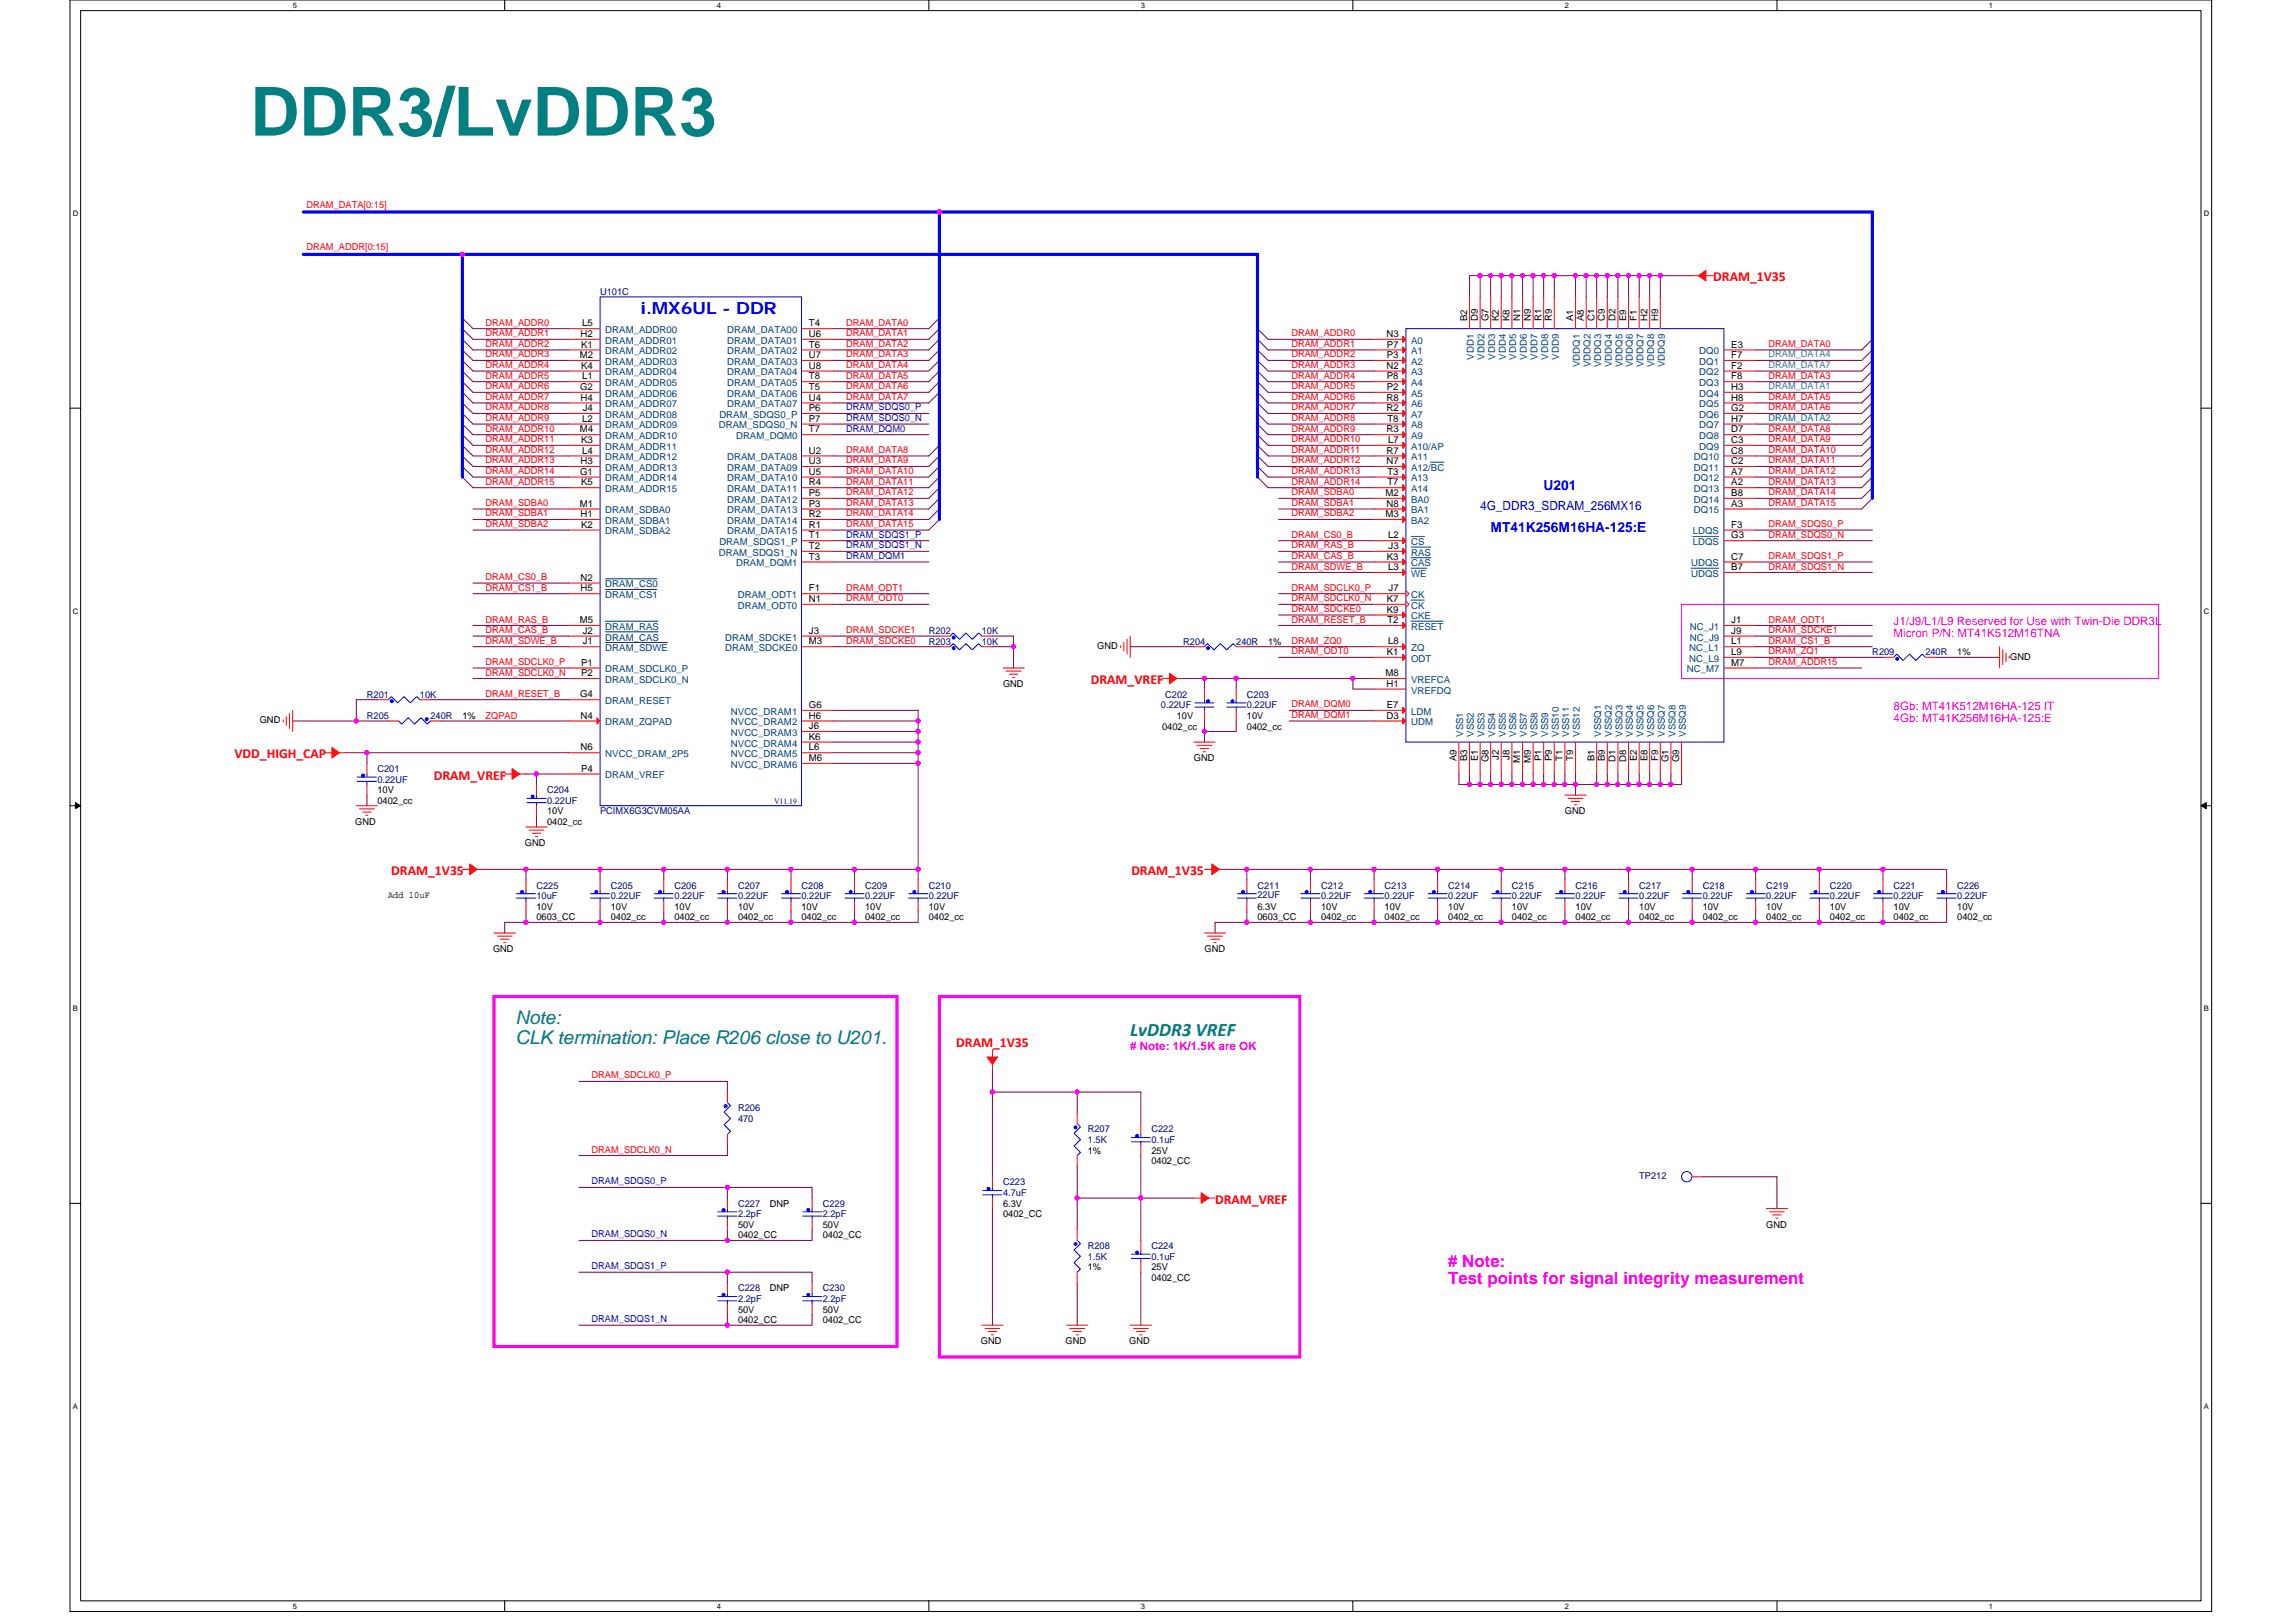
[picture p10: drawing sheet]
<svg xmlns="http://www.w3.org/2000/svg" width="297mm" height="210mm" viewBox="0 0 297 210" stroke-linecap="round" stroke-linejoin="round" font-family="sans-serif">
<defs><g id="words">
<text font-size="8.8" fill="#008080" x="32.4" y="17.5">DDR3/LvDDR3</text>
<g font-size="2.5" fill="#008080">
<text x="66.7" y="132.5">Note:</text>
<text x="66.7" y="135">CLK termination: Place R206 close to U201.</text>
<text x="146.2" y="134">LvDDR3 VREF</text>
</g>
<text font-size="2.2" fill="#00f" x="82.8" y="40.6">i.MX6UL - DDR</text>
<g font-size="2.2" fill="#f0f">
<text x="187.4" y="163.9"># Note:</text>
<text x="187.4" y="166.1">Test points for signal integrity measurement</text>
</g>
<g font-size="1.8" fill="#f00">
<text x="221.7" y="36.4">DRAM_1V35</text>
<text x="141.1" y="88.5">DRAM_VREF</text>
<text x="30.3" y="98.1">VDD_HIGH_CAP</text>
<text x="56.1" y="100.9">DRAM_VREF</text>
<text x="50.6" y="113.2">DRAM_1V35</text>
<text x="146.4" y="113.2">DRAM_1V35</text>
<text x="123.7" y="135.4">DRAM_1V35</text>
<text x="157.2" y="155.7">DRAM_VREF</text>
</g>
<g font-size="1.8" fill="#00f">
<text x="199.7" y="63.4">U201</text>
<text x="192.8" y="68.9">MT41K256M16HA-125:E</text>
</g>
<text font-size="1.6" fill="#00f" x="191.5" y="66">4G_DDR3_SDRAM_256MX16</text>
<g font-size="1.5" fill="#f0f">
<text x="245" y="80.9">J1/J9/L1/L9 Reserved for Use with Twin-Die DDR3L</text>
<text x="245" y="82.5">Micron P/N: MT41K512M16TNA</text>
<text x="245" y="91.9">8Gb: MT41K512M16HA-125 IT</text>
<text x="245" y="93.4">4Gb: MT41K256M16HA-125:E</text>
<text x="146.2" y="135.8"># Note: 1K/1.5K are OK</text>
</g>
<g font-size="1.2" fill="#f00">
<text x="39.6" y="26.9">DRAM_DATA[0:15]</text>
<text x="39.6" y="32.4">DRAM_ADDR[0:15]</text>
<text x="62.8" y="42.1">DRAM_ADDR0</text>
<text x="62.8" y="43.5">DRAM_ADDR1</text>
<text x="62.8" y="44.9">DRAM_ADDR2</text>
<text x="62.8" y="46.2">DRAM_ADDR3</text>
<text x="62.8" y="47.6">DRAM_ADDR4</text>
<text x="109.5" y="42.1">DRAM_DATA0</text>
<text x="109.5" y="43.5">DRAM_DATA1</text>
<text x="109.5" y="44.9">DRAM_DATA2</text>
<text x="109.5" y="46.2">DRAM_DATA3</text>
<text x="109.5" y="47.6">DRAM_DATA4</text>
<text x="167.1" y="43.5">DRAM_ADDR0</text>
<text x="167.1" y="44.9">DRAM_ADDR1</text>
<text x="167.1" y="46.2">DRAM_ADDR2</text>
<text x="167.1" y="47.6">DRAM_ADDR3</text>
<text x="228.8" y="44.9">DRAM_DATA0</text>
<text x="62.8" y="49">DRAM_ADDR5</text>
<text x="62.8" y="50.4">DRAM_ADDR6</text>
<text x="62.8" y="51.8">DRAM_ADDR7</text>
<text x="62.8" y="53.1">DRAM_ADDR8</text>
<text x="109.5" y="51.8">DRAM_DATA7</text>
<text x="109.5" y="49">DRAM_DATA5</text>
<text x="109.5" y="50.4">DRAM_DATA6</text>
<text x="167.1" y="49">DRAM_ADDR4</text>
<text x="167.1" y="50.4">DRAM_ADDR5</text>
<text x="167.1" y="51.8">DRAM_ADDR6</text>
<text x="167.1" y="53.1">DRAM_ADDR7</text>
<text x="228.8" y="49">DRAM_DATA3</text>
<text x="228.8" y="51.8">DRAM_DATA5</text>
<text x="228.8" y="53.1">DRAM_DATA6</text>
<text x="62.8" y="54.5">DRAM_ADDR9</text>
<text x="62.8" y="55.9">DRAM_ADDR10</text>
<text x="62.8" y="57.2">DRAM_ADDR11</text>
<text x="62.8" y="58.6">DRAM_ADDR12</text>
<text x="62.8" y="60">DRAM_ADDR13</text>
<text x="109.5" y="58.6">DRAM_DATA8</text>
<text x="109.5" y="60">DRAM_DATA9</text>
<text x="167.1" y="54.5">DRAM_ADDR8</text>
<text x="167.1" y="55.9">DRAM_ADDR9</text>
<text x="167.1" y="57.2">DRAM_ADDR10</text>
<text x="167.1" y="58.6">DRAM_ADDR11</text>
<text x="167.1" y="60">DRAM_ADDR12</text>
<text x="228.8" y="55.9">DRAM_DATA8</text>
<text x="228.8" y="57.2">DRAM_DATA9</text>
<text x="228.8" y="58.6">DRAM_DATA10</text>
<text x="228.8" y="60">DRAM_DATA11</text>
<text x="62.8" y="61.3">DRAM_ADDR14</text>
<text x="62.8" y="62.7">DRAM_ADDR15</text>
<text x="62.8" y="65.5">DRAM_SDBA0</text>
<text x="109.5" y="61.3">DRAM_DATA10</text>
<text x="109.5" y="62.7">DRAM_DATA11</text>
<text x="109.5" y="64.1">DRAM_DATA12</text>
<text x="109.5" y="65.5">DRAM_DATA13</text>
<text x="167.1" y="61.3">DRAM_ADDR13</text>
<text x="167.1" y="62.7">DRAM_ADDR14</text>
<text x="167.1" y="64.1">DRAM_SDBA0</text>
<text x="167.1" y="65.5">DRAM_SDBA1</text>
<text x="228.8" y="61.3">DRAM_DATA12</text>
<text x="228.8" y="62.7">DRAM_DATA13</text>
<text x="228.8" y="64.1">DRAM_DATA14</text>
<text x="228.8" y="65.5">DRAM_DATA15</text>
<text x="62.8" y="66.8">DRAM_SDBA1</text>
<text x="62.8" y="68.2">DRAM_SDBA2</text>
<text x="109.5" y="66.8">DRAM_DATA14</text>
<text x="109.5" y="68.2">DRAM_DATA15</text>
<text x="167.1" y="66.8">DRAM_SDBA2</text>
<text x="167.1" y="69.6">DRAM_CS0_B</text>
<text x="167.1" y="71">DRAM_RAS_B</text>
<text x="228.8" y="69.6">DRAM_SDQS0_N</text>
<text x="228.8" y="68.2">DRAM_SDQS0_P</text>
<text x="62.8" y="75.1">DRAM_CS0_B</text>
<text x="62.8" y="76.4">DRAM_CS1_B</text>
<text x="109.5" y="76.4">DRAM_ODT1</text>
<text x="109.5" y="77.8">DRAM_ODT0</text>
<text x="167.1" y="72.3">DRAM_CAS_B</text>
<text x="167.1" y="76.4">DRAM_SDCLK0_P</text>
<text x="167.1" y="77.8">DRAM_SDCLK0_N</text>
<text x="167.1" y="73.7">DRAM_SDWE_B</text>
<text x="228.8" y="72.3">DRAM_SDQS1_P</text>
<text x="228.8" y="73.7">DRAM_SDQS1_N</text>
<text x="62.8" y="80.5">DRAM_RAS_B</text>
<text x="62.8" y="81.9">DRAM_CAS_B</text>
<text x="62.8" y="83.3">DRAM_SDWE_B</text>
<text x="109.5" y="83.3">DRAM_SDCKE0</text>
<text x="109.5" y="81.9">DRAM_SDCKE1</text>
<text x="167.1" y="79.2">DRAM_SDCKE0</text>
<text x="167.1" y="83.3">DRAM_ZQ0</text>
<text x="167.1" y="80.5">DRAM_RESET_B</text>
<text x="228.8" y="80.5">DRAM_ODT1</text>
<text x="228.8" y="81.9">DRAM_SDCKE1</text>
<text x="228.8" y="83.3">DRAM_CS1_B</text>
<text x="62.8" y="86">DRAM_SDCLK0_P</text>
<text x="62.8" y="87.4">DRAM_SDCLK0_N</text>
<text x="167.1" y="84.7">DRAM_ODT0</text>
<text x="228.8" y="84.7">DRAM_ZQ1</text>
<text x="228.8" y="86">DRAM_ADDR15</text>
<text x="62.8" y="90.1">DRAM_RESET_B</text>
<text x="62.8" y="93">ZQPAD</text>
<text x="167.1" y="91.5">DRAM_DQM0</text>
<text x="167.1" y="92.9">DRAM_DQM1</text>
<text x="76.5" y="139.5">DRAM_SDCLK0_P</text>
<text x="76.5" y="149.1">DRAM_SDCLK0_N</text>
</g>
<g font-size="1.2" fill="#000080">
<text x="77.6" y="38.2">U101C</text>
<text x="120.2" y="82">R202</text>
<text x="120.2" y="83.4">R203</text>
<text x="127" y="82">10K</text>
<text x="127" y="83.4">10K</text>
<text x="153.1" y="83.4">R204</text>
<text x="159.9" y="83.4">240R</text>
<text x="242.2" y="84.8">R209</text>
<text x="249.1" y="84.8">240R</text>
<text x="47.5" y="93">R205</text>
<text x="47.5" y="90.3">R201</text>
<text x="54.3" y="90.3">10K</text>
<text x="55.7" y="93">240R</text>
<text x="150.2" y="91.7">0.22UF</text>
<text x="150.7" y="90.3">C202</text>
<text x="161.3" y="90.3">C203</text>
<text x="161.3" y="91.7">0.22UF</text>
<text x="48.8" y="99.9">C201</text>
<text x="48.8" y="101.3">0.22UF</text>
<text x="70.8" y="102.6">C204</text>
<text x="70.8" y="104">0.22UF</text>
<text x="77.6" y="105.4">PCIMX6G3CVM05AA</text>
<text x="69.4" y="115">C225</text>
<text x="69.4" y="116.3">10uF</text>
<text x="79" y="115">C205</text>
<text x="79" y="116.3">0.22UF</text>
<text x="87.2" y="115">C206</text>
<text x="87.2" y="116.3">0.22UF</text>
<text x="95.5" y="115">C207</text>
<text x="95.5" y="116.3">0.22UF</text>
<text x="103.7" y="115">C208</text>
<text x="103.7" y="116.3">0.22UF</text>
<text x="111.9" y="115">C209</text>
<text x="111.9" y="116.3">0.22UF</text>
<text x="120.2" y="115">C210</text>
<text x="120.2" y="116.3">0.22UF</text>
<text x="162.7" y="115">C211</text>
<text x="162.7" y="116.2">22UF</text>
<text x="170.9" y="115">C212</text>
<text x="170.9" y="116.3">0.22UF</text>
<text x="179.1" y="115">C213</text>
<text x="179.1" y="116.3">0.22UF</text>
<text x="187.4" y="115">C214</text>
<text x="187.4" y="116.3">0.22UF</text>
<text x="195.6" y="115">C215</text>
<text x="195.6" y="116.3">0.22UF</text>
<text x="203.8" y="115">C216</text>
<text x="203.8" y="116.3">0.22UF</text>
<text x="212.1" y="115">C217</text>
<text x="212.1" y="116.3">0.22UF</text>
<text x="220.3" y="115">C218</text>
<text x="220.3" y="116.3">0.22UF</text>
<text x="228.5" y="115">C219</text>
<text x="228.5" y="116.3">0.22UF</text>
<text x="236.7" y="115">C220</text>
<text x="236.7" y="116.3">0.22UF</text>
<text x="245" y="115">C221</text>
<text x="245" y="116.3">0.22UF</text>
<text x="253.2" y="115">C226</text>
<text x="253.2" y="116.3">0.22UF</text>
<text x="95.5" y="143.8">R206</text>
<text x="95.5" y="145.1">470</text>
<text x="140.7" y="146.5">R207</text>
<text x="140.7" y="147.9">1.5K</text>
<text x="149" y="146.5">C222</text>
<text x="149" y="147.9">0.1uF</text>
<text x="129.8" y="153.4">C223</text>
<text x="129.8" y="154.7">4.7uF</text>
<text x="212.1" y="152.5">TP212</text>
<text x="95.5" y="156.1">C227</text>
<text x="95.5" y="157.5">2.2pF</text>
<text x="106.4" y="156.1">C229</text>
<text x="106.4" y="157.5">2.2pF</text>
<text x="140.7" y="161.6">R208</text>
<text x="149" y="161.6">C224</text>
<text x="95.5" y="167.1">C228</text>
<text x="106.4" y="167.1">C230</text>
<text x="140.7" y="163">1.5K</text>
<text x="149" y="163">0.1uF</text>
<text x="95.5" y="168.5">2.2pF</text>
<text x="106.4" y="168.5">2.2pF</text>
</g>
<g font-size="1.2">
<text x="189.8" y="41.6" transform="rotate(-90 189.8 41.6)">B2</text>
<text x="191.2" y="41.6" transform="rotate(-90 191.2 41.6)">D9</text>
<text x="192.5" y="41.6" transform="rotate(-90 192.5 41.6)">G7</text>
<text x="193.9" y="41.6" transform="rotate(-90 193.9 41.6)">K2</text>
<text x="195.3" y="41.6" transform="rotate(-90 195.3 41.6)">K8</text>
<text x="196.7" y="41.6" transform="rotate(-90 196.7 41.6)">N1</text>
<text x="198.1" y="41.6" transform="rotate(-90 198.1 41.6)">N9</text>
<text x="199.4" y="41.6" transform="rotate(-90 199.4 41.6)">R1</text>
<text x="200.8" y="41.6" transform="rotate(-90 200.8 41.6)">R9</text>
<text x="203.5" y="41.6" transform="rotate(-90 203.5 41.6)">A1</text>
<text x="204.9" y="41.6" transform="rotate(-90 204.9 41.6)">A8</text>
<text x="206.3" y="41.6" transform="rotate(-90 206.3 41.6)">C1</text>
<text x="207.6" y="41.6" transform="rotate(-90 207.6 41.6)">C9</text>
<text x="209" y="41.6" transform="rotate(-90 209 41.6)">D2</text>
<text x="210.4" y="41.6" transform="rotate(-90 210.4 41.6)">E9</text>
<text x="211.8" y="41.6" transform="rotate(-90 211.8 41.6)">F1</text>
<text x="213.1" y="41.6" transform="rotate(-90 213.1 41.6)">H2</text>
<text x="214.5" y="41.6" transform="rotate(-90 214.5 41.6)">H9</text>
<text x="75" y="46.3">M2</text>
<text x="75.1" y="43.6">H2</text>
<text x="75.2" y="45">K1</text>
<text x="75.2" y="47.7">K4</text>
<text x="75.3" y="42.2">L5</text>
<text x="104.6" y="42.2">T4</text>
<text x="104.6" y="43.6">U6</text>
<text x="104.6" y="45">T6</text>
<text x="104.6" y="46.3">U7</text>
<text x="104.6" y="47.7">U8</text>
<text x="179.4" y="43.6">N3</text>
<text x="179.4" y="47.7">N2</text>
<text x="179.4" y="45">P7</text>
<text x="179.4" y="46.3">P3</text>
<text x="224" y="45">E3</text>
<text x="224" y="46.3">F7</text>
<text x="224" y="47.7">F2</text>
<text x="75.1" y="50.5">G2</text>
<text x="75.1" y="51.8">H4</text>
<text x="75.3" y="49.1">L1</text>
<text x="75.4" y="53.2">J4</text>
<text x="104.6" y="53.2">P6</text>
<text x="104.6" y="49.1">T8</text>
<text x="104.6" y="50.5">T5</text>
<text x="104.6" y="51.8">U4</text>
<text x="179.4" y="51.8">R8</text>
<text x="179.4" y="53.2">R2</text>
<text x="179.4" y="49.1">P8</text>
<text x="179.4" y="50.5">P2</text>
<text x="224" y="49.1">F8</text>
<text x="224" y="50.5">H3</text>
<text x="224" y="51.8">H8</text>
<text x="224" y="53.2">G2</text>
<text x="75" y="55.9">M4</text>
<text x="75.2" y="57.3">K3</text>
<text x="75.3" y="54.6">L2</text>
<text x="75.3" y="58.7">L4</text>
<text x="104.6" y="54.6">P7</text>
<text x="104.6" y="55.9">T7</text>
<text x="104.6" y="58.7">U2</text>
<text x="179.4" y="55.9">R3</text>
<text x="179.4" y="58.7">R7</text>
<text x="179.5" y="54.6">T8</text>
<text x="179.6" y="57.3">L7</text>
<text x="224" y="58.7">C8</text>
<text x="224" y="54.6">H7</text>
<text x="224" y="55.9">D7</text>
<text x="224" y="57.3">C3</text>
<text x="75" y="65.6">M1</text>
<text x="75.1" y="61.4">G1</text>
<text x="75.1" y="60">H3</text>
<text x="75.2" y="62.8">K5</text>
<text x="104.6" y="60">U3</text>
<text x="104.6" y="61.4">U5</text>
<text x="104.6" y="62.8">R4</text>
<text x="104.6" y="64.2">P5</text>
<text x="104.6" y="65.6">P3</text>
<text x="179.3" y="64.2">M2</text>
<text x="179.4" y="65.6">N8</text>
<text x="179.4" y="60">N7</text>
<text x="179.5" y="62.8">T7</text>
<text x="179.5" y="61.4">T3</text>
<text x="224" y="60">C2</text>
<text x="224" y="61.4">A7</text>
<text x="224" y="62.8">A2</text>
<text x="224" y="64.2">B8</text>
<text x="224" y="65.6">A3</text>
<text x="75.1" y="66.9">H1</text>
<text x="75.2" y="68.3">K2</text>
<text x="104.6" y="71">T2</text>
<text x="104.6" y="69.7">T1</text>
<text x="104.6" y="66.9">R2</text>
<text x="104.6" y="68.3">R1</text>
<text x="179.3" y="66.9">M3</text>
<text x="179.6" y="69.7">L2</text>
<text x="179.6" y="71">J3</text>
<text x="224" y="68.3">F3</text>
<text x="224" y="69.7">G3</text>
<text x="75.1" y="75.1">N2</text>
<text x="75.1" y="76.5">H5</text>
<text x="104.6" y="72.4">T3</text>
<text x="104.6" y="77.9">N1</text>
<text x="104.6" y="76.5">F1</text>
<text x="179.4" y="77.9">K7</text>
<text x="179.4" y="72.4">K3</text>
<text x="179.6" y="73.8">L3</text>
<text x="179.6" y="76.5">J7</text>
<text x="224" y="73.8">B7</text>
<text x="224" y="72.4">C7</text>
<text x="75" y="80.6">M5</text>
<text x="75.4" y="82">J2</text>
<text x="75.4" y="83.4">J1</text>
<text x="104.6" y="83.4">M3</text>
<text x="104.6" y="82">J3</text>
<text x="142" y="84">GND</text>
<text x="164.1" y="83.4">1%</text>
<text x="179.4" y="79.3">K9</text>
<text x="179.5" y="80.6">T2</text>
<text x="179.6" y="83.4">L8</text>
<text x="224" y="83.4">L1</text>
<text x="224" y="82">J9</text>
<text x="224" y="80.6">J1</text>
<text x="75.2" y="86.1">P1</text>
<text x="75.2" y="87.5">P2</text>
<text x="129.8" y="88.9">GND</text>
<text x="179.3" y="87.5">M8</text>
<text x="179.4" y="88.9">H1</text>
<text x="179.4" y="84.8">K1</text>
<text x="224" y="86.1">M7</text>
<text x="224" y="84.8">L9</text>
<text x="253.2" y="84.8">1%</text>
<text x="260.1" y="85.3">GND</text>
<text x="33.6" y="93.6">GND</text>
<text x="59.8" y="93">1%</text>
<text x="75.1" y="90.2">G4</text>
<text x="75.1" y="93">N4</text>
<text x="104.6" y="91.6">G6</text>
<text x="104.6" y="93">H6</text>
<text x="104.6" y="94.3">J6</text>
<text x="104.6" y="95.7">K6</text>
<text x="150.3" y="94.4">0402_cc</text>
<text x="152.2" y="93">10V</text>
<text x="161.3" y="93">10V</text>
<text x="161.3" y="94.4">0402_cc</text>
<text x="179.4" y="93">D3</text>
<text x="179.4" y="91.6">E7</text>
<text x="75.1" y="97.1">N6</text>
<text x="75.2" y="99.8">P4</text>
<text x="104.6" y="97.1">L6</text>
<text x="104.6" y="98.5">M6</text>
<text x="154.4" y="98.5">GND</text>
<text x="188.4" y="98.5" transform="rotate(-90 188.4 98.5)">A9</text>
<text x="189.8" y="98.5" transform="rotate(-90 189.8 98.5)">B3</text>
<text x="191.2" y="98.5" transform="rotate(-90 191.2 98.5)">E1</text>
<text x="192.5" y="98.6" transform="rotate(-90 192.5 98.6)">G8</text>
<text x="193.9" y="98.3" transform="rotate(-90 193.9 98.3)">J2</text>
<text x="195.3" y="98.3" transform="rotate(-90 195.3 98.3)">J8</text>
<text x="196.7" y="98.7" transform="rotate(-90 196.7 98.7)">M1</text>
<text x="198.1" y="98.7" transform="rotate(-90 198.1 98.7)">M9</text>
<text x="199.4" y="98.5" transform="rotate(-90 199.4 98.5)">P1</text>
<text x="200.8" y="98.5" transform="rotate(-90 200.8 98.5)">P9</text>
<text x="202.2" y="98.4" transform="rotate(-90 202.2 98.4)">T1</text>
<text x="203.5" y="98.4" transform="rotate(-90 203.5 98.4)">T9</text>
<text x="206.3" y="98.5" transform="rotate(-90 206.3 98.5)">B1</text>
<text x="207.6" y="98.5" transform="rotate(-90 207.6 98.5)">B9</text>
<text x="209" y="98.6" transform="rotate(-90 209 98.6)">D1</text>
<text x="210.4" y="98.6" transform="rotate(-90 210.4 98.6)">D8</text>
<text x="211.8" y="98.5" transform="rotate(-90 211.8 98.5)">E2</text>
<text x="213.1" y="98.5" transform="rotate(-90 213.1 98.5)">E8</text>
<text x="214.5" y="98.4" transform="rotate(-90 214.5 98.4)">F9</text>
<text x="215.9" y="98.6" transform="rotate(-90 215.9 98.6)">G1</text>
<text x="217.3" y="98.6" transform="rotate(-90 217.3 98.6)">G9</text>
<text x="45.9" y="106.7">GND</text>
<text x="48.8" y="102.6">10V</text>
<text x="48.8" y="104">0402_cc</text>
<text x="70.8" y="105.4">10V</text>
<text x="70.8" y="106.7">0402_cc</text>
<text x="202.5" y="105.4">GND</text>
<text x="67.9" y="109.5">GND</text>
<text x="50.2" y="116.2">Add 10uF</text>
<text x="69.4" y="119.1">0603_CC</text>
<text x="69.4" y="117.7">10V</text>
<text x="79" y="117.7">10V</text>
<text x="79" y="119.1">0402_cc</text>
<text x="87.2" y="117.7">10V</text>
<text x="87.2" y="119.1">0402_cc</text>
<text x="95.5" y="117.7">10V</text>
<text x="95.5" y="119.1">0402_cc</text>
<text x="103.7" y="117.7">10V</text>
<text x="103.7" y="119.1">0402_cc</text>
<text x="111.9" y="117.7">10V</text>
<text x="111.9" y="119.1">0402_cc</text>
<text x="120.2" y="117.7">10V</text>
<text x="120.2" y="119.1">0402_cc</text>
<text x="162.7" y="117.7">6.3V</text>
<text x="162.7" y="119.1">0603_CC</text>
<text x="170.9" y="117.7">10V</text>
<text x="170.9" y="119.1">0402_cc</text>
<text x="179.1" y="117.7">10V</text>
<text x="179.1" y="119.1">0402_cc</text>
<text x="187.4" y="117.7">10V</text>
<text x="187.4" y="119.1">0402_cc</text>
<text x="195.6" y="117.7">10V</text>
<text x="195.6" y="119.1">0402_cc</text>
<text x="203.8" y="117.7">10V</text>
<text x="203.8" y="119.1">0402_cc</text>
<text x="212.1" y="117.7">10V</text>
<text x="212.1" y="119.1">0402_cc</text>
<text x="220.3" y="117.7">10V</text>
<text x="220.3" y="119.1">0402_cc</text>
<text x="228.5" y="117.7">10V</text>
<text x="228.5" y="119.1">0402_cc</text>
<text x="236.7" y="117.7">10V</text>
<text x="236.7" y="119.1">0402_cc</text>
<text x="245" y="117.7">10V</text>
<text x="245" y="119.1">0402_cc</text>
<text x="253.2" y="117.7">10V</text>
<text x="253.2" y="119.1">0402_cc</text>
<text x="63.8" y="123.2">GND</text>
<text x="155.8" y="123.2">GND</text>
<text x="140.7" y="149.3">1%</text>
<text x="149" y="149.3">25V</text>
<text x="149" y="150.6">0402_CC</text>
<text x="95.5" y="160.2">0402_CC</text>
<text x="95.5" y="158.9">50V</text>
<text x="99.6" y="156.1">DNP</text>
<text x="106.4" y="160.2">0402_CC</text>
<text x="106.4" y="158.9">50V</text>
<text x="129.8" y="156.1">6.3V</text>
<text x="129.8" y="157.5">0402_CC</text>
<text x="228.5" y="158.9">GND</text>
<text x="99.6" y="167.1">DNP</text>
<text x="140.7" y="164.3">1%</text>
<text x="149" y="165.7">0402_CC</text>
<text x="149" y="164.3">25V</text>
<text x="95.5" y="171.2">0402_CC</text>
<text x="95.5" y="169.8">50V</text>
<text x="106.4" y="171.2">0402_CC</text>
<text x="106.4" y="169.8">50V</text>
<text x="126.9" y="173.9">GND</text>
<text x="137.9" y="173.9">GND</text>
<text x="146.1" y="173.9">GND</text>
</g>
<g font-size="1.2" fill="#004080">
<text x="78.3" y="43.1">DRAM_ADDR00</text>
<text x="78.3" y="44.5">DRAM_ADDR01</text>
<text x="78.3" y="45.8">DRAM_ADDR02</text>
<text x="78.3" y="47.2">DRAM_ADDR03</text>
<text x="94.1" y="43.1">DRAM_DATA00</text>
<text x="94.1" y="44.5">DRAM_DATA01</text>
<text x="94.1" y="45.8">DRAM_DATA02</text>
<text x="94.1" y="47.2">DRAM_DATA03</text>
<text x="182.6" y="44.5">A0</text>
<text x="182.6" y="45.8">A1</text>
<text x="182.6" y="47.2">A2</text>
<text x="190.7" y="46.5" transform="rotate(-90 190.7 46.5)">VDD1</text>
<text x="192.1" y="46.5" transform="rotate(-90 192.1 46.5)">VDD2</text>
<text x="193.4" y="46.5" transform="rotate(-90 193.4 46.5)">VDD3</text>
<text x="194.8" y="46.5" transform="rotate(-90 194.8 46.5)">VDD4</text>
<text x="196.2" y="46.5" transform="rotate(-90 196.2 46.5)">VDD5</text>
<text x="197.5" y="46.5" transform="rotate(-90 197.5 46.5)">VDD6</text>
<text x="198.9" y="46.5" transform="rotate(-90 198.9 46.5)">VDD7</text>
<text x="200.3" y="46.5" transform="rotate(-90 200.3 46.5)">VDD8</text>
<text x="201.7" y="46.5" transform="rotate(-90 201.7 46.5)">VDD9</text>
<text x="204.4" y="47.5" transform="rotate(-90 204.4 47.5)">VDDQ1</text>
<text x="205.8" y="47.5" transform="rotate(-90 205.8 47.5)">VDDQ2</text>
<text x="207.1" y="47.5" transform="rotate(-90 207.1 47.5)">VDDQ3</text>
<text x="208.5" y="47.5" transform="rotate(-90 208.5 47.5)">VDDQ4</text>
<text x="209.9" y="47.5" transform="rotate(-90 209.9 47.5)">VDDQ5</text>
<text x="211.3" y="47.5" transform="rotate(-90 211.3 47.5)">VDDQ6</text>
<text x="212.6" y="47.5" transform="rotate(-90 212.6 47.5)">VDDQ7</text>
<text x="214" y="47.5" transform="rotate(-90 214 47.5)">VDDQ8</text>
<text x="215.4" y="47.5" transform="rotate(-90 215.4 47.5)">VDDQ9</text>
<text x="219.8" y="45.8">DQ0</text>
<text x="219.8" y="47.2">DQ1</text>
<text x="78.3" y="48.6">DRAM_ADDR04</text>
<text x="78.3" y="50">DRAM_ADDR05</text>
<text x="78.3" y="51.3">DRAM_ADDR06</text>
<text x="78.3" y="52.7">DRAM_ADDR07</text>
<text x="94.1" y="48.6">DRAM_DATA04</text>
<text x="94.1" y="50">DRAM_DATA05</text>
<text x="94.1" y="51.3">DRAM_DATA06</text>
<text x="94.1" y="52.7">DRAM_DATA07</text>
<text x="182.6" y="48.6">A3</text>
<text x="182.6" y="50">A4</text>
<text x="182.6" y="51.3">A5</text>
<text x="182.6" y="52.7">A6</text>
<text x="219.8" y="48.6">DQ2</text>
<text x="219.8" y="50">DQ3</text>
<text x="219.8" y="51.3">DQ4</text>
<text x="219.8" y="52.7">DQ5</text>
<text x="78.3" y="54.1">DRAM_ADDR08</text>
<text x="78.3" y="55.4">DRAM_ADDR09</text>
<text x="78.3" y="56.8">DRAM_ADDR10</text>
<text x="78.3" y="58.2">DRAM_ADDR11</text>
<text x="78.3" y="59.6">DRAM_ADDR12</text>
<text x="93" y="55.4">DRAM_SDQS0_N</text>
<text x="93.1" y="54.1">DRAM_SDQS0_P</text>
<text x="94.1" y="59.6">DRAM_DATA08</text>
<text x="95.2" y="56.8">DRAM_DQM0</text>
<text x="182.6" y="54.1">A7</text>
<text x="182.6" y="55.4">A8</text>
<text x="182.6" y="56.8">A9</text>
<text x="182.6" y="58.2">A10/AP</text>
<text x="182.6" y="59.6">A11</text>
<text x="219.2" y="59.6">DQ10</text>
<text x="219.8" y="54.1">DQ6</text>
<text x="219.8" y="55.4">DQ7</text>
<text x="219.8" y="56.8">DQ8</text>
<text x="219.8" y="58.2">DQ9</text>
<text x="78.3" y="60.9">DRAM_ADDR13</text>
<text x="78.3" y="62.3">DRAM_ADDR14</text>
<text x="78.3" y="63.7">DRAM_ADDR15</text>
<text x="94.1" y="60.9">DRAM_DATA09</text>
<text x="94.1" y="62.3">DRAM_DATA10</text>
<text x="94.1" y="63.7">DRAM_DATA11</text>
<text x="94.1" y="65">DRAM_DATA12</text>
<text x="182.6" y="65">BA0</text>
<text x="182.6" y="63.7">A14</text>
<text x="182.6" y="60.9">A12/BC</text>
<text x="182.6" y="62.3">A13</text>
<text x="219.2" y="60.9">DQ11</text>
<text x="219.2" y="62.3">DQ12</text>
<text x="219.2" y="63.7">DQ13</text>
<text x="219.2" y="65">DQ14</text>
<text x="78.3" y="66.4">DRAM_SDBA0</text>
<text x="78.3" y="67.8">DRAM_SDBA1</text>
<text x="78.3" y="69.2">DRAM_SDBA2</text>
<text x="93" y="71.9">DRAM_SDQS1_N</text>
<text x="93.1" y="70.5">DRAM_SDQS1_P</text>
<text x="94.1" y="66.4">DRAM_DATA13</text>
<text x="94.1" y="67.8">DRAM_DATA14</text>
<text x="94.1" y="69.2">DRAM_DATA15</text>
<text x="182.6" y="66.4">BA1</text>
<text x="182.6" y="67.8">BA2</text>
<text x="182.6" y="70.5">CS</text>
<text x="182.6" y="71.9">RAS</text>
<text x="219" y="69.2">LDQS</text>
<text x="219" y="70.5">LDQS</text>
<text x="219.2" y="66.4">DQ15</text>
<text x="78.3" y="76">DRAM_CS0</text>
<text x="78.3" y="77.4">DRAM_CS1</text>
<text x="95.2" y="73.3">DRAM_DQM1</text>
<text x="95.5" y="77.4">DRAM_ODT1</text>
<text x="182.6" y="77.4">CK</text>
<text x="182.6" y="73.3">CAS</text>
<text x="182.6" y="74.6">WE</text>
<text x="218.8" y="73.3">UDQS</text>
<text x="218.8" y="74.6">UDQS</text>
<text x="78.3" y="82.9">DRAM_CAS</text>
<text x="78.3" y="81.5">DRAM_RAS</text>
<text x="93.8" y="82.9">DRAM_SDCKE1</text>
<text x="95.5" y="78.8">DRAM_ODT0</text>
<text x="182.6" y="78.8">CK</text>
<text x="182.6" y="80.1">CKE</text>
<text x="182.6" y="81.5">RESET</text>
<text x="218.6" y="82.9">NC_J9</text>
<text x="218.6" y="81.5">NC_J1</text>
<text x="78.3" y="87">DRAM_SDCLK0_P</text>
<text x="78.3" y="88.3">DRAM_SDCLK0_N</text>
<text x="78.3" y="84.2">DRAM_SDWE</text>
<text x="93.8" y="84.2">DRAM_SDCKE0</text>
<text x="182.6" y="85.6">ODT</text>
<text x="182.6" y="88.3">VREFCA</text>
<text x="182.6" y="89.7">VREFDQ</text>
<text x="182.6" y="84.2">ZQ</text>
<text x="218.2" y="87">NC_M7</text>
<text x="218.5" y="84.2">NC_L1</text>
<text x="218.5" y="85.6">NC_L9</text>
<text x="78.3" y="93.9">DRAM_ZQPAD</text>
<text x="78.3" y="91.1">DRAM_RESET</text>
<text x="94.6" y="92.5">NVCC_DRAM1</text>
<text x="94.6" y="93.9">NVCC_DRAM2</text>
<text x="94.6" y="95.2">NVCC_DRAM3</text>
<text x="182.6" y="92.5">LDM</text>
<text x="182.6" y="93.9">UDM</text>
<text x="189.3" y="95.3" transform="rotate(-90 189.3 95.3)">VSS1</text>
<text x="190.7" y="95.3" transform="rotate(-90 190.7 95.3)">VSS2</text>
<text x="192.1" y="95.3" transform="rotate(-90 192.1 95.3)">VSS3</text>
<text x="193.4" y="95.3" transform="rotate(-90 193.4 95.3)">VSS4</text>
<text x="194.8" y="95.3" transform="rotate(-90 194.8 95.3)">VSS5</text>
<text x="196.2" y="95.3" transform="rotate(-90 196.2 95.3)">VSS6</text>
<text x="197.5" y="95.3" transform="rotate(-90 197.5 95.3)">VSS7</text>
<text x="198.9" y="95.3" transform="rotate(-90 198.9 95.3)">VSS8</text>
<text x="200.3" y="95.3" transform="rotate(-90 200.3 95.3)">VSS9</text>
<text x="201.7" y="95.3" transform="rotate(-90 201.7 95.3)">VSS10</text>
<text x="203" y="95.3" transform="rotate(-90 203 95.3)">VSS11</text>
<text x="204.4" y="95.3" transform="rotate(-90 204.4 95.3)">VSS12</text>
<text x="207.1" y="95.3" transform="rotate(-90 207.1 95.3)">VSSQ1</text>
<text x="208.5" y="95.3" transform="rotate(-90 208.5 95.3)">VSSQ2</text>
<text x="209.9" y="95.3" transform="rotate(-90 209.9 95.3)">VSSQ3</text>
<text x="211.3" y="95.3" transform="rotate(-90 211.3 95.3)">VSSQ4</text>
<text x="212.6" y="95.3" transform="rotate(-90 212.6 95.3)">VSSQ5</text>
<text x="214" y="95.3" transform="rotate(-90 214 95.3)">VSSQ6</text>
<text x="215.4" y="95.3" transform="rotate(-90 215.4 95.3)">VSSQ7</text>
<text x="216.7" y="95.3" transform="rotate(-90 216.7 95.3)">VSSQ8</text>
<text x="218.1" y="95.3" transform="rotate(-90 218.1 95.3)">VSSQ9</text>
<text x="78.3" y="100.7">DRAM_VREF</text>
<text x="78.3" y="98">NVCC_DRAM_2P5</text>
<text x="94.6" y="96.6">NVCC_DRAM4</text>
<text x="94.6" y="98">NVCC_DRAM5</text>
<text x="94.6" y="99.3">NVCC_DRAM6</text>
</g>
<g font-size="1.2" fill="#408080">
<text x="228.8" y="46.2">DRAM_DATA4</text>
<text x="228.8" y="47.6">DRAM_DATA7</text>
<text x="228.8" y="50.4">DRAM_DATA1</text>
</g>
<g font-size="1.2" fill="#00f">
<text x="109.5" y="53.1">DRAM_SDQS0_P</text>
<text x="109.5" y="54.5">DRAM_SDQS0_N</text>
<text x="109.5" y="55.9">DRAM_DQM0</text>
<text x="109.5" y="69.6">DRAM_SDQS1_P</text>
<text x="109.5" y="71">DRAM_SDQS1_N</text>
<text x="109.5" y="72.3">DRAM_DQM1</text>
<text x="76.5" y="153.2">DRAM_SDQS0_P</text>
<text x="76.5" y="160.1">DRAM_SDQS0_N</text>
<text x="76.5" y="164.2">DRAM_SDQS1_P</text>
<text x="76.5" y="171.1">DRAM_SDQS1_N</text>
</g>
<text font-size="1.2" fill="#008080" x="228.8" y="54.5">DRAM_DATA2</text>
<text font-size="1.1" fill="#00f" x="100.1" y="104">V11.19</text>
<g font-size="1">
<text x="37.9" y="1">5</text>
<text x="92.7" y="1">4</text>
<text x="147.6" y="1">3</text>
<text x="202.5" y="1">2</text>
<text x="257.3" y="1">1</text>
<text x="9.4" y="28">D</text>
<text x="285.1" y="28">D</text>
<text x="9.4" y="79.4">C</text>
<text x="285.1" y="79.4">C</text>
<text x="9.4" y="130.9">B</text>
<text x="285.1" y="130.9">B</text>
<text x="9.4" y="182.3">A</text>
<text x="285.1" y="182.3">A</text>
<text x="37.9" y="208.2">5</text>
<text x="92.7" y="208.2">4</text>
<text x="147.6" y="208.2">3</text>
<text x="202.5" y="208.2">2</text>
<text x="257.3" y="208.2">1</text>
</g>
</g></defs>
<path d="M9.1 0h277v208.5h-277zM10.4 1.4h274.4v205.7h-274.4z" fill="none" stroke="#000" stroke-width=".13"/>
<g fill="#fff">
<path d="M37.9 .1h.5v1.1h-.5z"/>
<path d="M37.9 207.3h.5v1.1h-.5z"/>
</g>
<path d="M65.3 0v1.4M65.3 207.1v1.4" fill="none" stroke="#000" stroke-width=".13"/>
<g fill="#fff">
<path d="M92.7 .1h.6v1.1h-.6z"/>
<path d="M92.7 207.3h.6v1.1h-.6z"/>
</g>
<path d="M120.2 0v1.4M120.2 207.1v1.4" fill="none" stroke="#000" stroke-width=".13"/>
<g fill="#fff">
<path d="M147.6 .1h.5v1.1h-.5z"/>
<path d="M147.6 207.3h.5v1.1h-.5z"/>
</g>
<path d="M175 0v1.4M175 207.1v1.4" fill="none" stroke="#000" stroke-width=".13"/>
<g fill="#fff">
<path d="M202.5 .1h.5v1.1h-.5z"/>
<path d="M202.5 207.3h.5v1.1h-.5z"/>
</g>
<path d="M229.9 0v1.4M229.9 207.1v1.4" fill="none" stroke="#000" stroke-width=".13"/>
<g fill="#fff">
<path d="M257.3 .1h.6v1.1h-.6z"/>
<path d="M257.3 207.3h.6v1.1h-.6z"/>
<path d="M9.4 27.1h.7v1.1h-.7z"/>
<path d="M285.1 27.1h.7v1.1h-.7z"/>
<path d="M9.4 78.5h.7v1.1h-.7z"/>
<path d="M285.1 78.5h.7v1.1h-.7z"/>
</g>
<path d="M9.1 52.8h1.3M284.8 52.8h1.3" fill="none" stroke="#000" stroke-width=".13"/>
<g fill="#fff">
<path d="M9.4 130h.7v1.1h-.7z"/>
<path d="M285.1 130h.7v1.1h-.7z"/>
</g>
<path d="M9.1 104.2h1.3M284.8 104.2h1.3" fill="none" stroke="#000" stroke-width=".13"/>
<path d="M9.8 103.8l.6 .4-.6 .4zM284.8 104.2l.6-.4v.8z" fill="#000" stroke="#000" stroke-width=".13"/>
<g fill="#fff">
<path d="M9.4 181.4h.7v1.1h-.7z"/>
<path d="M285.1 181.4h.7v1.1h-.7z"/>
</g>
<path d="M9.1 155.7h1.3M284.8 155.7h1.3" fill="none" stroke="#000" stroke-width=".13"/>
<path d="M63.9 128.9h52.2v45.3h-52.2zM121.5 128.9h46.7v46.7h-46.7z" fill="none" stroke="#f0f" stroke-width=".4"/>
<path d="M217.5 78.2h61.8v9.6h-61.8z" fill="none" stroke="#f0f" stroke-width=".13"/>
<g fill="none" stroke="#f00" stroke-width=".13">
<path d="M190.1 38.4v4.1M191.5 38.4v4.1M192.8 38.4v4.1M194.2 38.4v4.1M195.6 38.4v4.1M197 38.4v4.1M198.3 38.4v4.1M199.7 38.4v4.1M201.1 38.4v4.1M203.8 38.4v4.1M205.2 38.4v4.1M206.6 38.4v4.1"/>
<path d="M207.9 38.4v4.1M209.3 38.4v4.1M210.7 38.4v4.1M212.1 38.4v4.1M213.4 38.4v4.1M214.8 38.4v4.1M218.9 35.7h1M220.2 35.7h1.5M73.5 42.5h4.1M73.5 43.9h4.1M73.5 45.3h4.1M73.5 46.6h4.1"/>
<path d="M73.5 48h4.1M73.5 49.4h4.1M73.5 50.8h4.1M73.5 52.1h4.1M73.5 53.5h4.1M73.5 54.9h4.1M73.5 56.2h4.1M73.5 57.6h4.1M73.5 59h4.1M103.7 42.5h4.1M103.7 43.9h4.1M103.7 45.3h4.1"/>
<path d="M103.7 46.6h4.1M103.7 48h4.1M103.7 49.4h4.1M103.7 53.5h4.1M103.7 54.9h4.1M103.7 50.8h4.1M103.7 52.1h4.1M103.7 56.2h4.1M103.7 59h4.1M177.8 43.9h4.1M177.8 45.3h4.1M177.8 46.6h4.1"/>
<path d="M177.8 48h4.1M177.8 49.4h4.1M177.8 50.8h4.1M177.8 52.1h4.1M177.8 53.5h4.1M177.8 54.9h4.1M177.8 56.2h4.1M177.8 57.6h4.1M177.8 59h4.1M223 45.3h4.1M223 46.6h4.1M223 48h4.1"/>
<path d="M223 49.4h4.1M223 50.8h4.1M223 52.1h4.1M223 53.5h4.1M223 54.9h4.1M223 56.2h4.1M223 57.6h4.1M223 59h4.1M73.5 60.3h4.1M73.5 61.7h4.1M73.5 63.1h4.1M73.5 75.4h4.1"/>
<path d="M73.5 76.8h4.1M73.5 65.8h4.1M73.5 67.2h4.1M73.5 68.6h4.1M103.7 78.2h4.1M103.7 76.8h4.1M103.7 60.3h4.1M103.7 61.7h4.1M103.7 63.1h4.1M103.7 64.5h4.1M103.7 65.8h4.1M103.7 67.2h4.1"/>
<path d="M103.7 70h4.1M103.7 71.3h4.1M103.7 68.6h4.1M103.7 72.7h4.1M177.8 64.5h4.1M177.8 65.8h4.1M177.8 67.2h4.1M177.8 63.1h4.1M177.8 60.3h4.1M177.8 61.7h4.1M177.8 76.8h4.1M177.8 78.2h4.1"/>
<path d="M177.8 79.6h4.1M177.8 70h4.1M177.8 71.3h4.1M177.8 72.7h4.1M177.8 74.1h4.1M181.9 76.4l.4 .4-.4 .4M181.9 77.8l.4 .4-.4 .4M223 68.6h4.1M223 70h4.1M223 72.7h4.1M223 74.1h4.1M223 60.3h4.1"/>
<path d="M223 61.7h4.1M223 63.1h4.1M223 64.5h4.1M223 65.8h4.1M36.6 93.1v.3M37 92.7v1.1M37.5 92.3v1.9M37.9 91.9v2.7M42 97.4h1.5M43.8 97.4h.9M47.5 98.8v1.3M48.8 90.5h1.4"/>
<path d="M50.2 93.3h1.4M54.3 90.5h1.4M55.7 93.3h1.4M73.5 93.3h4.1M73.5 82.3h4.1M73.5 80.9h4.1M73.5 90.5h4.1M73.5 86.4h4.1M73.5 87.8h4.1M73.5 83.7h4.1M73.5 97.4h4.1M103.7 83.7h4.1"/>
<path d="M103.7 82.3h4.1M103.7 91.9h4.1M103.7 93.3h4.1M103.7 94.6h4.1M103.7 96h4.1M103.7 97.4h4.1M103.7 98.8h4.1M121.5 82.3h1.4M121.5 83.7h1.4M127 82.3h1.4M127 83.7h1.4M129.8 86.4h2.7"/>
<path d="M130.2 86.8h1.9M130.6 87.2h1.1M131 87.7h.3M145 83.5v.3M145.4 83.1v1.1M145.8 82.7v1.9M146.2 82.3v2.7M150.3 87.8h1.5M152.1 87.8h1M154.4 83.7h1.4M154.4 96h2.8M154.9 96.4h1.9"/>
<path d="M155.3 96.8h1.1M155.7 97.3h.3M155.8 89.2v1.3M155.8 91.9v1.4M159.9 83.7h1.4M159.9 89.2v1.3M159.9 91.9v1.4M177.8 80.9h4.1M177.8 85h4.1M177.8 87.8h4.1M177.8 89.2h4.1M177.8 83.7h4.1"/>
<path d="M177.8 91.9h4.1M177.8 93.3h4.1M188.7 96v4.1M190.1 96v4.1M191.5 96v4.1M192.8 96v4.1M194.2 96v4.1M195.6 96v4.1M197 96v4.1M198.3 96v4.1M199.7 96v4.1M201.1 96v4.1"/>
<path d="M202.5 96v4.1M203.8 96v4.1M206.6 96v4.1M207.9 96v4.1M209.3 96v4.1M210.7 96v4.1M212.1 96v4.1M213.4 96v4.1M214.8 96v4.1M216.2 96v4.1M217.5 96v4.1M223 83.7h4.1"/>
<path d="M223 85h4.1M223 86.4h4.1M223 82.3h4.1M223 80.9h4.1M243.6 85h1.4M249.1 85h1.4M258.7 83.7v2.7M259.1 84.1v1.9M259.5 84.5v1.1M259.9 84.9v.3M46.1 104.2h2.7M46.5 104.6h1.9"/>
<path d="M46.9 105.1h1.1M47.3 105.5h.3M47.5 101.5v1.4M59.8 112.5h1.5M61.6 112.5h.9M65.3 100.1h1.5M67.1 100.1h.9M68 107h2.8M68 113.9v1.3M68 116.6v1.4M68.4 107.4h2M68.9 107.8h1.1"/>
<path d="M69.3 108.2h.3M69.4 101.5v1.4M69.4 104.2v1.4M73.5 100.1h4.1M77.6 113.9v1.3M77.6 116.6v1.4M85.9 113.9v1.3M85.9 116.6v1.4M94.1 113.9v1.3M94.1 116.6v1.4M102.3 113.9v1.3M102.3 116.6v1.4"/>
<path d="M110.6 113.9v1.3M110.6 116.6v1.4M118.8 113.9v1.3M118.8 116.6v1.4M155.8 112.5h1.5M157.6 112.5h1M161.3 113.9v1.3M161.3 116.6v1.4M169.5 113.9v1.3M169.5 116.6v1.4M177.8 113.9v1.3M177.8 116.6v1.4"/>
<path d="M186 113.9v1.3M186 116.6v1.4M194.2 113.9v1.3M194.2 116.6v1.4M202.5 102.9h2.7M202.5 113.9v1.3M202.5 116.6v1.4M202.9 103.3h1.9M203.3 103.7h1.1M203.7 104.1h.3M210.7 113.9v1.3M210.7 116.6v1.4"/>
<path d="M218.9 113.9v1.3M218.9 116.6v1.4M227.1 113.9v1.3M227.1 116.6v1.4M235.4 113.9v1.3M235.4 116.6v1.4M243.6 113.9v1.3M243.6 116.6v1.4M251.8 113.9v1.3M251.8 116.6v1.4M63.9 120.7h2.8M64.3 121.1h1.9"/>
<path d="M64.7 121.5h1.1M65.2 121.9h.2M128.4 137.6v.9M128.4 135.8v1.5M155.8 120.7h2.8M156.2 121.1h2M156.7 121.5h1.1M157.1 121.9h.2M94.1 141.3v1.3M94.1 146.8v1.3M94.1 155v1.4M94.1 157.7v1.4"/>
<path d="M105.1 155v1.4M105.1 157.7v1.4M128.4 152.3v1.3M128.4 155v1.4M139.4 144v1.4M139.4 149.5v1.4M139.4 159.1v1.4M147.6 145.4v1.4M147.6 148.1v1.4M154.4 155h1M155.7 155h1.5M218.9 152.3h1.4"/>
<path d="M228.5 156.4h2.8M228.9 156.8h1.9M229.3 157.2h1.1M229.8 157.6h.2M94.1 166v1.3M94.1 168.7v1.4M105.1 166v1.3M105.1 168.7v1.4M127 171.4h2.8M127.4 171.9h1.9M127.8 172.3h1.1M128.2 172.7h.3"/>
<path d="M138 171.4h2.7M138.4 171.9h1.9M138.8 172.3h1.1M139.2 172.7h.3M139.4 164.6v1.4M146.2 171.4h2.8M146.6 171.9h1.9M147 172.3h1.1M147.5 172.7h.2M147.6 160.5v1.4M147.6 163.2v1.4"/>
</g>
<g fill="#f00" stroke="#f00" stroke-width=".13">
<path d="M77.2 92.9l.4 .4-.4 .4z"/>
<path d="M181.5 43.5l.4 .4-.4 .4z"/>
<path d="M181.5 44.9l.4 .4-.4 .4z"/>
<path d="M181.5 46.2l.4 .4-.4 .4z"/>
<path d="M181.5 47.6l.4 .4-.4 .4z"/>
<path d="M181.5 49l.4 .4-.4 .4z"/>
<path d="M181.5 50.4l.4 .4-.4 .4z"/>
<path d="M181.5 51.7l.4 .4-.4 .4z"/>
<path d="M181.5 53.1l.4 .4-.4 .4z"/>
<path d="M181.5 54.5l.4 .4-.4 .4z"/>
<path d="M181.5 55.8l.4 .4-.4 .4z"/>
<path d="M181.5 64.1l.4 .4-.4 .4z"/>
<path d="M181.5 65.4l.4 .4-.4 .5z"/>
<path d="M181.5 66.8l.4 .4-.4 .4z"/>
<path d="M181.5 62.7l.4 .4-.4 .4z"/>
<path d="M181.5 57.2l.4 .4-.4 .4z"/>
<path d="M181.5 58.6l.4 .4-.4 .4z"/>
<path d="M181.5 59.9l.4 .4-.4 .4z"/>
<path d="M181.5 61.3l.4 .4-.4 .4z"/>
<path d="M181.5 79.2l.4 .4-.4 .4z"/>
<path d="M181.5 69.6l.4 .4-.4 .4z"/>
<path d="M181.5 70.9l.4 .4-.4 .4z"/>
<path d="M181.5 72.3l.4 .4-.4 .4z"/>
<path d="M181.5 73.7l.4 .4-.4 .4z"/>
<path d="M181.5 80.5l.4 .4-.4 .4z"/>
<path d="M181.5 84.6l.4 .4-.4 .4z"/>
<path d="M181.5 83.3l.4 .4-.4 .4z"/>
<path d="M181.5 91.5l.4 .4-.4 .4z"/>
<path d="M181.5 92.9l.4 .4-.4 .4z"/>
<path d="M66.2 99.4l1 .7-1 .7z" fill-rule="evenodd"/>
<path d="M42.9 96.7l1 .7-1 .7z" fill-rule="evenodd"/>
<path d="M219.7 35.7l1-.7v1.3z" fill-rule="evenodd"/>
<path d="M156.8 111.8l1 .7-1 .7z" fill-rule="evenodd"/>
<path d="M60.8 111.8l.9 .7-.9 .7z" fill-rule="evenodd"/>
<path d="M127.7 136.8h1.4l-.7 .9z" fill-rule="evenodd"/>
<path d="M155.4 154.3l1 .7-1 .7z" fill-rule="evenodd"/>
<path d="M151.3 87.1l.9 .7-.9 .7z" fill-rule="evenodd"/>
</g>
<g fill="none" stroke="#800040" stroke-width=".13">
<path d="M191.5 35.7h1.3M191.5 35.7h-1.4v2.7M191.5 35.7v2.7M192.8 35.7v2.7M192.8 35.7h1.4M194.2 35.7h1.4M194.2 35.7v2.7M195.6 35.7v2.7M195.6 35.7h1.4M197 35.7v2.7M197 35.7h1.3M198.3 35.7h1.4"/>
<path d="M198.3 35.7v2.7M199.7 35.7v2.7M199.7 35.7h1.4M201.1 35.7v2.7M201.1 35.7h4.1M203.8 35.7v2.7M205.2 35.7v2.7M205.2 35.7h1.4M206.6 35.7v2.7M206.6 35.7h1.3M207.9 35.7v2.7M207.9 35.7h1.4"/>
<path d="M209.3 35.7h1.4M209.3 35.7v2.7M210.7 35.7v2.7M210.7 35.7h1.4M212.1 35.7v2.7M212.1 35.7h1.3M213.4 35.7v2.7M213.4 35.7h1.4M214.8 35.7v2.7M214.8 35.7h4.1M59.8 41.1l1.4 1.4h12.3M59.8 42.5l1.4 1.4h12.3"/>
<path d="M59.8 43.9l1.4 1.4h12.3M59.8 45.3l1.4 1.3h12.3M59.8 46.6l1.4 1.4h12.3M59.8 48l1.4 1.4h12.3M59.8 49.4l1.4 1.4h12.3M59.8 50.8l1.4 1.3h12.3M59.8 52.1l1.4 1.4h12.3M59.8 53.5l1.4 1.4h12.3M59.8 54.9l1.4 1.3h12.3M59.8 56.2l1.4 1.4h12.3M59.8 57.6l1.4 1.4h12.3M59.8 59l1.4 1.3h12.3"/>
<path d="M107.8 54.9h12.4M107.8 53.5h12.4M107.8 56.2h12.4M121.5 41.1l-1.3 1.4h-12.4M121.5 42.5l-1.3 1.4h-12.4M121.5 43.9l-1.3 1.4h-12.4M121.5 45.3l-1.3 1.3h-12.4M121.5 46.6l-1.3 1.4h-12.4M121.5 48l-1.3 1.4h-12.4M121.5 49.4l-1.3 1.4h-12.4M121.5 50.8l-1.3 1.3h-12.4M121.5 57.6l-1.3 1.4h-12.4"/>
<path d="M121.5 59l-1.3 1.3h-12.4M162.7 42.5l1.4 1.4h13.7M162.7 43.9l1.4 1.4h13.7M162.7 45.3l1.4 1.3h13.7M162.7 46.6l1.4 1.4h13.7M162.7 48l1.4 1.4h13.7M162.7 49.4l1.4 1.4h13.7M162.7 50.8l1.4 1.3h13.7M162.7 52.1l1.4 1.4h13.7M162.7 53.5l1.4 1.4h13.7M162.7 54.9l1.4 1.3h13.7M162.7 56.2l1.4 1.4h13.7"/>
<path d="M162.7 57.6l1.4 1.4h13.7M162.7 59l1.4 1.3h13.7M242.2 43.9l-1.3 1.4h-13.8M242.2 45.3l-1.3 1.3h-13.8M242.2 46.6l-1.3 1.4h-13.8M242.2 48l-1.3 1.4h-13.8M242.2 49.4l-1.3 1.4h-13.8M242.2 50.8l-1.3 1.3h-13.8M242.2 52.1l-1.3 1.4h-13.8M242.2 53.5l-1.3 1.4h-13.8M242.2 54.9l-1.3 1.3h-13.8M242.2 56.2l-1.3 1.4h-13.8"/>
<path d="M242.2 57.6l-1.3 1.4h-13.8M242.2 59l-1.3 1.3h-13.8M59.8 60.3l1.4 1.4h12.3M59.8 61.7l1.4 1.4h12.3M61.2 65.8h12.3M61.2 67.2h12.3M61.2 68.6h12.3M61.2 75.4h12.3M61.2 76.8h12.3M107.8 70h12.4M107.8 71.3h12.4M107.8 72.7h12.4"/>
<path d="M107.8 78.2h12.4M107.8 76.8h12.4M121.5 60.3l-1.3 1.4h-12.4M121.5 61.7l-1.3 1.4h-12.4M121.5 63.1l-1.3 1.4h-12.4M121.5 64.5l-1.3 1.3h-12.4M121.5 65.8l-1.3 1.4h-12.4M121.5 67.2l-1.3 1.4h-12.4M162.7 60.3l1.4 1.4h13.7M162.7 61.7l1.4 1.4h13.7M165.4 67.2h12.4M165.4 64.5h12.4"/>
<path d="M165.4 65.8h12.4M165.4 70h12.4M165.4 71.3h12.4M165.4 72.7h12.4M165.4 76.8h12.4M165.4 78.2h12.4M165.4 79.6h12.4M165.4 74.1h12.4M227.1 70h15.1M227.1 68.6h15.1M227.1 72.7h15.1M227.1 74.1h15.1"/>
<path d="M242.2 60.3l-1.3 1.4h-13.8M242.2 61.7l-1.3 1.4h-13.8M242.2 63.1l-1.3 1.4h-13.8M242.2 64.5l-1.3 1.3h-13.8M37.9 93.3h12.3M44.7 97.4h2.8v1.4M47.5 97.4h26M48.8 90.5h-2.7v2.8M55.7 90.5h17.8M57.1 93.3h16.4M61.2 80.9h12.3M61.2 82.3h12.3"/>
<path d="M61.2 83.7h12.3M61.2 86.4h12.3M61.2 87.8h12.3M107.8 93.3h11M107.8 94.6h11M107.8 96h11M107.8 97.4h11M107.8 98.8h11M107.8 91.9h11v1.4M107.8 83.7h13.7M107.8 82.3h13.7M118.8 93.3v1.3"/>
<path d="M118.8 94.6v1.4M118.8 96v1.4M118.8 98.8v13.7M118.8 97.4v1.4M128.4 82.3h2.7v1.4M128.4 83.7h2.7M131.1 83.7v2.7M146.2 83.7h8.2M153.1 87.8h2.7M155.8 94.6v1.4M155.8 93.3v1.3M155.8 87.8v1.4"/>
<path d="M155.8 87.8h4.1M159.9 87.8h15.1M159.9 93.3v1.3h-4.1M159.9 87.8v1.4M161.3 83.7h16.5M165.4 85h12.4M165.4 80.9h12.4M166.8 91.9h11M166.8 93.3h11M175 87.8v1.4h2.8M175 87.8h2.8M227.1 86.4h13.8"/>
<path d="M227.1 82.3h15.1M227.1 83.7h15.1M227.1 80.9h15.1M227.1 85h16.5M250.5 85h8.2M47.5 102.9v1.3M62.5 112.5h5.5M68 100.1h1.4M68 119.3h-2.7v1.4M68 118v1.3M68 119.3h9.6M69.4 100.1h4.1"/>
<path d="M69.4 100.1v1.4M69.4 105.6v1.4M77.6 112.5h8.3M77.6 118v1.3M77.6 112.5h-9.6v1.4M77.6 119.3h8.3M77.6 112.5v1.4M85.9 112.5h8.2v1.4M85.9 118v1.3h8.2M85.9 112.5v1.4M94.1 112.5h8.2v1.4M94.1 118v1.3"/>
<path d="M94.1 119.3h8.2M102.3 112.5h8.3M102.3 118v1.3h8.3M110.6 112.5h8.2v1.4M110.6 112.5v1.4M110.6 118v1.3M118.8 118v1.3h-8.2M158.6 112.5h2.7M161.3 112.5h8.2M161.3 112.5v1.4M161.3 118v1.3M169.5 119.3h8.3"/>
<path d="M169.5 118v1.3M169.5 112.5h8.3M169.5 119.3h-12.3v1.4M169.5 112.5v1.4M177.8 119.3h8.2M177.8 112.5h8.2M177.8 112.5v1.4M177.8 118v1.3M186 112.5v1.4M186 118v1.3M186 112.5h8.2M186 119.3h8.2"/>
<path d="M188.7 100.1v1.4h1.4M190.1 100.1v1.4M190.1 101.5h1.4M191.5 100.1v1.4M191.5 101.5h1.3M192.8 100.1v1.4M192.8 101.5h1.4M194.2 100.1v1.4M194.2 112.5v1.4M194.2 118v1.3M194.2 101.5h1.4M194.2 112.5h8.3"/>
<path d="M194.2 119.3h8.3M195.6 100.1v1.4M195.6 101.5h1.4M197 100.1v1.4M197 101.5h1.3M198.3 100.1v1.4M198.3 101.5h1.4M199.7 100.1v1.4M199.7 101.5h1.4M201.1 100.1v1.4M201.1 101.5h1.4M202.5 112.5h8.2v1.4"/>
<path d="M202.5 119.3h8.2M202.5 100.1v1.4M202.5 101.5h4.1M202.5 118v1.3M202.5 112.5v1.4M203.8 100.1v2.8M206.6 100.1v1.4M206.6 101.5h1.3M207.9 101.5h1.4M207.9 100.1v1.4M209.3 101.5h1.4M209.3 100.1v1.4"/>
<path d="M210.7 100.1v1.4M210.7 118v1.3M210.7 101.5h1.4M210.7 119.3h8.2M210.7 112.5h8.2v1.4M212.1 100.1v1.4M212.1 101.5h1.3M213.4 101.5h1.4M213.4 100.1v1.4M214.8 100.1v1.4M214.8 101.5h1.4M216.2 100.1v1.4"/>
<path d="M217.5 100.1v1.4h-1.3M218.9 112.5h8.2v1.4M218.9 118v1.3h8.2M227.1 112.5h8.3M227.1 119.3h8.3M227.1 118v1.3M235.4 112.5v1.4M235.4 118v1.3M235.4 112.5h8.2M235.4 119.3h8.2M243.6 112.5v1.4M243.6 118v1.3"/>
<path d="M243.6 112.5h8.2v1.4M251.8 118v1.3h-8.2M74.9 139.9h19.2v1.4M128.4 138.5v2.8M74.9 153.6h19.2M94.1 148.1v1.4h-19.2M94.1 153.6v1.4M94.1 159.1v1.4M94.1 153.6h11v1.4M105.1 159.1v1.4h-11M128.4 141.3h11M128.4 156.4v15"/>
<path d="M128.4 141.3v11M139.4 150.9v4.1M139.4 141.3v2.7M139.4 155v4.1M139.4 141.3h8.2v4.1M139.4 155h8.2M147.6 149.5v5.5M147.6 155v5.5M147.6 155h6.8M220.3 152.3h9.6v4.1M74.9 164.6h19.2M74.9 171.4h19.2"/>
<path d="M74.9 160.5h19.2M94.1 170.1v1.3M94.1 164.6v1.4M94.1 164.6h11v1.4M105.1 170.1v1.4h-11M139.4 166v5.4M147.6 164.6v6.8"/>
</g>
<g fill="none" stroke="#00f" stroke-width=".13">
<path d="M77.6 38.4h26.1v65.8h-26.1zM181.9 42.5h41.1v53.5h-41.1zM50.2 90.5l.4-.4 .9 .8 .8-.8 .8 .8 .8-.8 .4 .4M51.6 93.3l.4 .4 .8-.8 .8 .8 .9-.8 .8 .8 .4-.4M122.9 82.3l.4-.4 .8 .8 .9-.8 .8 .8 .8-.8 .4 .4M122.9 83.7l.4-.4 .8 .8 .9-.8 .8 .8 .8-.8 .4 .4M154.6 91.5h2.5M154.6 90.9h2.5M155.8 83.7l.4-.4 .9 .8 .8-.8 .8 .8 .8-.8 .4 .4M155.8 91.5v.4M155.8 90.5v.4M158.7 91.5h2.5"/>
<path d="M158.7 90.9h2.5M159.9 91.5v.4M159.9 90.5v.4M245 85l.4-.4 .8 .8 .8-.8 .9 .8 .8-.8 .4 .4M46.2 101.1h2.5M46.2 100.5h2.5M47.5 101.1v.4M47.5 100.1v.4M66.8 116.2h2.5M66.8 115.6h2.5M68 116.2v.4M68 115.2v.4"/>
<path d="M68.2 103.8h2.5M68.2 103.3h2.5M69.4 103.8v.4M69.4 102.9v.4M76.4 116.2h2.5M76.4 115.6h2.5M77.6 116.2v.4M77.6 115.2v.4M84.6 116.2h2.5M84.6 115.6h2.5M85.9 116.2v.4M85.9 115.2v.4"/>
<path d="M92.9 116.2h2.4M92.9 115.6h2.4M94.1 116.2v.4M94.1 115.2v.4M101.1 116.2h2.5M101.1 115.6h2.5M102.3 116.2v.4M102.3 115.2v.4M109.3 116.2h2.5M109.3 115.6h2.5M110.6 116.2v.4M110.6 115.2v.4"/>
<path d="M117.6 116.2h2.4M117.6 115.6h2.4M118.8 116.2v.4M118.8 115.2v.4M160.1 116.2h2.4M160.1 115.6h2.4M161.3 116.2v.4M161.3 115.2v.4M168.3 116.2h2.5M168.3 115.6h2.5M169.5 116.2v.4M169.5 115.2v.4"/>
<path d="M176.5 116.2h2.5M176.5 115.6h2.5M177.8 116.2v.4M177.8 115.2v.4M184.8 116.2h2.4M184.8 115.6h2.4M186 116.2v.4M186 115.2v.4M193 116.2h2.5M193 115.6h2.5M194.2 116.2v.4M194.2 115.2v.4"/>
<path d="M201.2 116.2h2.5M201.2 115.6h2.5M202.5 116.2v.4M202.5 115.2v.4M209.4 116.2h2.5M209.4 115.6h2.5M210.7 116.2v.4M210.7 115.2v.4M217.7 116.2h2.5M217.7 115.6h2.5M218.9 115.2v.4M218.9 116.2v.4"/>
<path d="M225.9 116.2h2.5M225.9 115.6h2.5M227.1 116.2v.4M227.1 115.2v.4M234.1 116.2h2.5M234.1 115.6h2.5M235.4 115.2v.4M235.4 116.2v.4M242.4 116.2h2.4M242.4 115.6h2.4M243.6 116.2v.4M243.6 115.2v.4"/>
<path d="M250.6 116.2h2.5M250.6 115.6h2.5M251.8 115.2v.4M251.8 116.2v.4M92.9 157.3h2.4M92.9 156.8h2.4M94.1 142.6l.4 .5-.8 .8 .8 .8-.8 .8 .8 .8-.4 .5M94.1 157.3v.4M94.1 156.4v.4M103.8 157.3h2.5M103.8 156.8h2.5M105.1 156.4v.4"/>
<path d="M105.1 157.3v.4M127.1 154.6h2.5M127.1 154h2.5M128.4 153.6v.4M128.4 154.6v.4M139.4 145.4l.4 .4-.8 .8 .8 .8-.8 .9 .8 .8-.4 .4M146.4 147.7h2.4M146.4 147.2h2.4M147.6 147.7v.4M147.6 146.8v.4M92.9 168.3h2.4M92.9 167.7h2.4"/>
<path d="M94.1 168.3v.4M94.1 167.3v.4M103.8 168.3h2.5M103.8 167.7h2.5M105.1 167.3v.4M105.1 168.3v.4M139.4 160.5l.4 .4-.8 .8 .8 .8-.8 .9 .8 .8-.4 .4M146.4 162.8h2.4M146.4 162.3h2.4M147.6 162.8v.4M147.6 161.9v.4"/>
<circle cx="218.2" cy="152.2" r=".67"/>
</g>
<g fill="#00f" stroke="#00f" stroke-width=".13">
<path d="M104.4 156.4h.3v.3l-.1 .1-.2-.1z" fill-rule="evenodd"/>
<path d="M118.2 115.3h.2v.2l-.1 .1-.1-.1z" fill-rule="evenodd"/>
<path d="M55.1 92.9h.2v.3l-.1 .1-.1-.1z" fill-rule="evenodd"/>
<path d="M226.5 115.3h.3v.2l-.2 .1-.1-.1z" fill-rule="evenodd"/>
<path d="M243 115.3h.3v.2l-.2 .1-.1-.1z" fill-rule="evenodd"/>
<path d="M123.2 82.4h.3v.2l-.1 .1-.2-.1z" fill-rule="evenodd"/>
<path d="M50.5 90.6h.3l.1 .1-.1 .1h-.3z" fill-rule="evenodd"/>
<path d="M85.2 115.3h.3v.2l-.1 .1-.2-.1z" fill-rule="evenodd"/>
<path d="M109.9 115.3h.3v.2l-.1 .1-.2-.1z" fill-rule="evenodd"/>
<path d="M160.7 115.3h.3v.2l-.2 .1-.1-.1z" fill-rule="evenodd"/>
<path d="M185.4 115.3h.2v.2l-.1 .1-.1-.1z" fill-rule="evenodd"/>
<path d="M127.8 153.7h.2l.1 .1-.1 .1h-.2z" fill-rule="evenodd"/>
<path d="M234.7 115.3h.3v.2l-.1 .1-.2-.1z" fill-rule="evenodd"/>
<path d="M77 115.3h.3v.2l-.2 .1-.1-.1z" fill-rule="evenodd"/>
<path d="M46.8 100.2h.3l.1 .1-.1 .2h-.3z" fill-rule="evenodd"/>
<path d="M93.5 167.4h.2l.1 .1-.1 .2h-.2z" fill-rule="evenodd"/>
<path d="M201.8 115.3h.3v.2l-.1 .1-.2-.1z" fill-rule="evenodd"/>
<path d="M193.6 115.3h.3v.2l-.2 .1-.1-.1z" fill-rule="evenodd"/>
<path d="M68.8 102.9h.3v.3l-.2 .1-.1-.1z" fill-rule="evenodd"/>
<circle cx="245.4" cy="85.2" r=".19"/>
<circle cx="177.3" cy="115.4" r=".2"/>
<circle cx="156.3" cy="83.9" r=".19"/>
<circle cx="159.4" cy="90.7" r=".19"/>
<circle cx="104.6" cy="167.5" r=".19"/>
<circle cx="218.4" cy="115.4" r=".2"/>
<circle cx="156.3" cy="90.7" r=".19"/>
<circle cx="251.3" cy="115.4" r=".2"/>
<circle cx="93.9" cy="143.1" r=".2"/>
<circle cx="123.4" cy="83.9" r=".19"/>
<circle cx="210.2" cy="115.4" r=".2"/>
<circle cx="67.6" cy="115.4" r=".2"/>
<circle cx="139.1" cy="145.9" r=".19"/>
<circle cx="93.6" cy="156.6" r=".2"/>
<circle cx="139.1" cy="160.9" r=".19"/>
<circle cx="101.8" cy="115.4" r=".2"/>
<circle cx="93.6" cy="115.4" r=".2"/>
<circle cx="169" cy="115.4" r=".2"/>
<circle cx="147.1" cy="162" r=".19"/>
<circle cx="147.1" cy="147" r=".19"/>
</g>
<g fill="none" stroke="#004080" stroke-width=".13">
<path d="M185.1 59.8h1.7M78.3 74.9h6.7M78.3 76.3h6.7M182.6 77.6h1.7M182.6 69.4h1.7M182.6 70.8h2.5M182.6 72.2h2.5M182.6 73.5h2M218.8 73.5h3.6M219 69.4h3.4M78.3 81.7h6.8M78.3 80.4h6.8"/>
<path d="M78.3 83.1h8.1M182.6 80.4h4.1"/>
</g>
<g fill="#f0f" stroke="#f0f" stroke-width=".13">
<circle cx="203.8" cy="101.5" r=".27"/>
<circle cx="192.8" cy="101.5" r=".27"/>
<circle cx="195.6" cy="101.5" r=".27"/>
<circle cx="194.2" cy="101.5" r=".27"/>
<circle cx="198.3" cy="101.5" r=".27"/>
<circle cx="197" cy="101.5" r=".27"/>
<circle cx="201.1" cy="101.5" r=".27"/>
<circle cx="199.7" cy="101.5" r=".27"/>
<circle cx="202.4" cy="101.5" r=".27"/>
<circle cx="207.9" cy="101.5" r=".27"/>
<circle cx="209.3" cy="101.5" r=".27"/>
<circle cx="210.7" cy="101.5" r=".27"/>
<circle cx="191.5" cy="101.5" r=".27"/>
<circle cx="190.1" cy="101.5" r=".27"/>
<circle cx="191.5" cy="35.7" r=".27"/>
<circle cx="192.8" cy="35.7" r=".27"/>
<circle cx="194.2" cy="35.7" r=".27"/>
<circle cx="197" cy="35.7" r=".27"/>
<circle cx="195.6" cy="35.7" r=".27"/>
<circle cx="198.3" cy="35.7" r=".27"/>
<circle cx="201.1" cy="35.7" r=".27"/>
<circle cx="199.7" cy="35.7" r=".27"/>
<circle cx="207.9" cy="35.7" r=".27"/>
<circle cx="206.5" cy="35.7" r=".27"/>
<circle cx="209.3" cy="35.7" r=".27"/>
<circle cx="205.2" cy="35.7" r=".27"/>
<circle cx="212.1" cy="35.7" r=".27"/>
<circle cx="210.7" cy="35.7" r=".27"/>
<circle cx="213.4" cy="35.7" r=".27"/>
<circle cx="213.4" cy="101.5" r=".27"/>
<circle cx="212.1" cy="101.5" r=".27"/>
<circle cx="214.8" cy="101.5" r=".27"/>
<circle cx="216.2" cy="101.5" r=".27"/>
<circle cx="46.1" cy="93.3" r=".27"/>
<circle cx="69.4" cy="100.1" r=".27"/>
<circle cx="47.5" cy="97.4" r=".27"/>
<circle cx="118.8" cy="93.3" r=".27"/>
<circle cx="118.8" cy="94.6" r=".27"/>
<circle cx="118.8" cy="96" r=".27"/>
<circle cx="118.8" cy="97.4" r=".27"/>
<circle cx="206.5" cy="101.5" r=".27"/>
<circle cx="59.8" cy="32.9" r=".27"/>
<circle cx="121.5" cy="27.4" r=".27"/>
<circle cx="203.8" cy="35.7" r=".27"/>
<circle cx="202.4" cy="112.5" r=".27"/>
<circle cx="194.2" cy="112.5" r=".27"/>
<circle cx="202.4" cy="119.3" r=".27"/>
<circle cx="194.2" cy="119.3" r=".27"/>
<circle cx="218.9" cy="119.3" r=".27"/>
<circle cx="210.7" cy="119.3" r=".27"/>
<circle cx="169.5" cy="112.5" r=".27"/>
<circle cx="161.3" cy="112.5" r=".27"/>
<circle cx="243.6" cy="112.5" r=".27"/>
<circle cx="235.4" cy="112.5" r=".27"/>
<circle cx="169.5" cy="119.3" r=".27"/>
<circle cx="186" cy="119.3" r=".27"/>
<circle cx="177.8" cy="119.3" r=".27"/>
<circle cx="186" cy="112.5" r=".27"/>
<circle cx="177.8" cy="112.5" r=".27"/>
<circle cx="218.9" cy="112.5" r=".27"/>
<circle cx="210.7" cy="112.5" r=".27"/>
<circle cx="227.1" cy="112.5" r=".27"/>
<circle cx="227.1" cy="119.3" r=".27"/>
<circle cx="243.6" cy="119.3" r=".27"/>
<circle cx="235.4" cy="119.3" r=".27"/>
<circle cx="161.3" cy="119.3" r=".27"/>
<circle cx="94.1" cy="119.3" r=".27"/>
<circle cx="85.9" cy="112.5" r=".27"/>
<circle cx="77.6" cy="112.5" r=".27"/>
<circle cx="68" cy="112.5" r=".27"/>
<circle cx="85.9" cy="119.3" r=".27"/>
<circle cx="77.6" cy="119.3" r=".27"/>
<circle cx="110.5" cy="112.5" r=".27"/>
<circle cx="102.3" cy="112.5" r=".27"/>
<circle cx="94.1" cy="112.5" r=".27"/>
<circle cx="110.5" cy="119.3" r=".27"/>
<circle cx="102.3" cy="119.3" r=".27"/>
<circle cx="118.8" cy="112.5" r=".27"/>
<circle cx="118.8" cy="98.8" r=".27"/>
<circle cx="131.1" cy="83.7" r=".27"/>
<circle cx="139.3" cy="141.3" r=".27"/>
<circle cx="128.4" cy="141.3" r=".27"/>
<circle cx="139.3" cy="155" r=".27"/>
<circle cx="147.6" cy="155" r=".27"/>
<circle cx="68" cy="119.3" r=".27"/>
<circle cx="94.1" cy="164.6" r=".27"/>
<circle cx="94.1" cy="171.4" r=".27"/>
<circle cx="94.1" cy="160.5" r=".27"/>
<circle cx="94.1" cy="153.6" r=".27"/>
<circle cx="155.8" cy="94.6" r=".27"/>
<circle cx="155.8" cy="87.8" r=".27"/>
<circle cx="175" cy="87.8" r=".27"/>
<circle cx="159.9" cy="87.8" r=".27"/>
<circle cx="214.8" cy="35.7" r=".27"/>
</g>
<path d="M39.2 27.4h82.3M39.2 32.9h20.6v28.8M59.8 32.9h102.9v28.8M121.5 27.4h120.7v37.1M121.5 27.4v39.8" fill="none" stroke="#00f" stroke-width=".4"/>
<use href="#words"/>
</svg>
